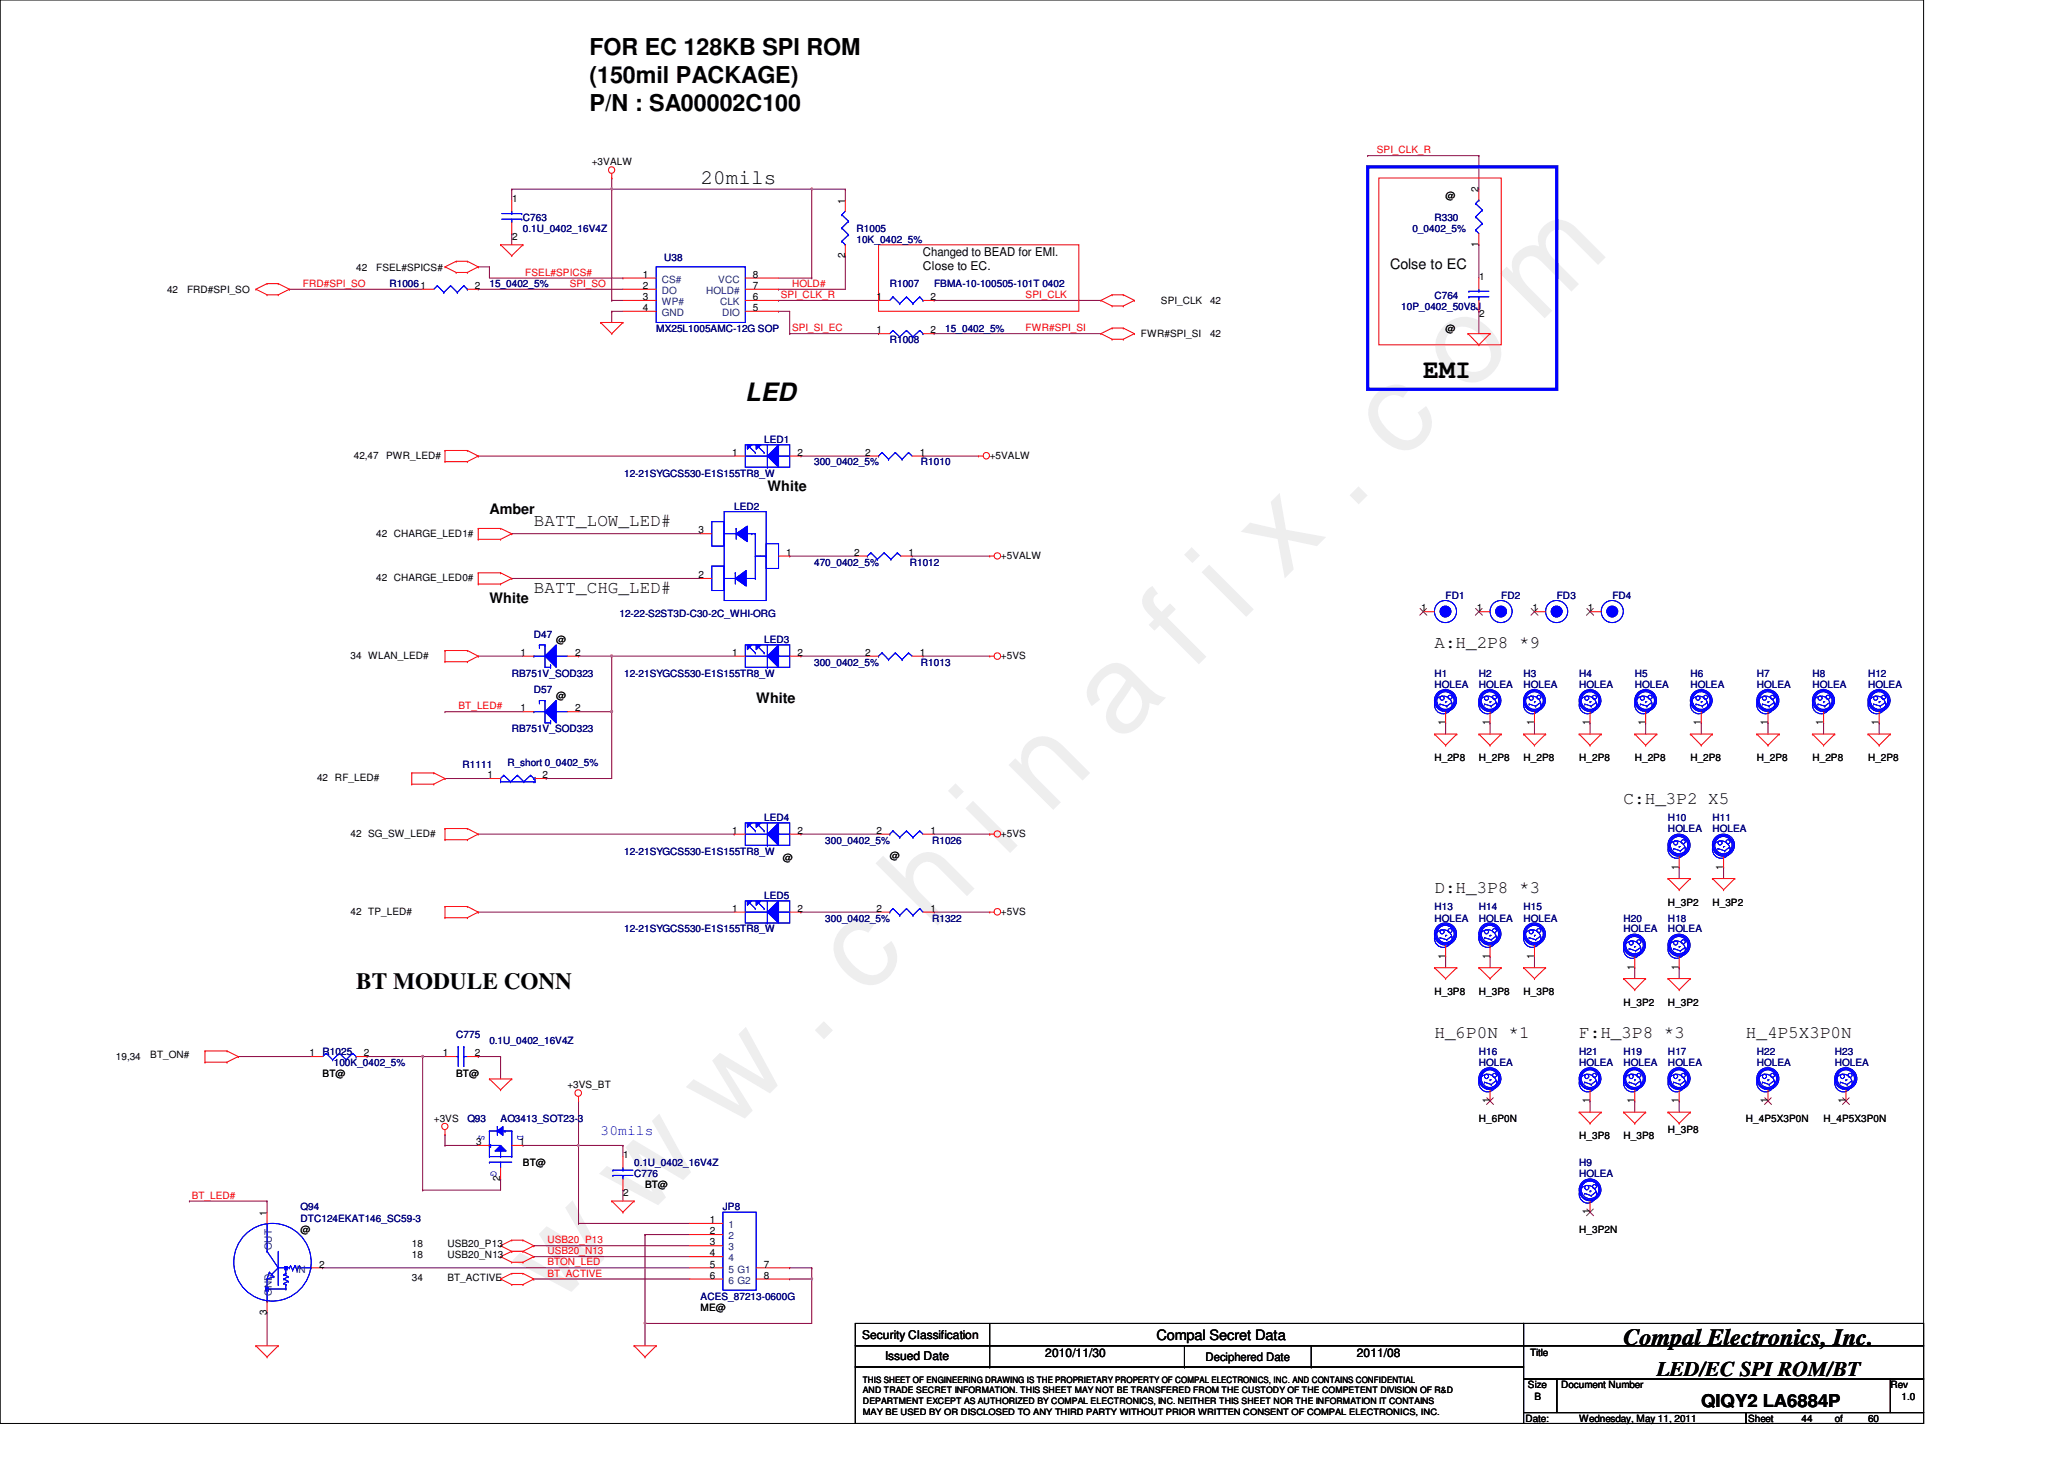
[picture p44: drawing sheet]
<svg xmlns="http://www.w3.org/2000/svg" width="297mm" height="210mm" viewBox="0 0 297 210" stroke-linecap="round" stroke-linejoin="round" font-family="sans-serif">
<defs><g id="words">
<text font-size="17.6" fill="#f0f" x="80.1" y="188" transform="rotate(-45 80.1 188)">w w w . c h i n a f i x . c o m</text>
<text font-size="3.8" x="204.8" y="54.4">EMI</text>
<text font-size="3.6" x="107.3" y="57.7">LED</text>
<g font-size="3.3">
<text x="84.8" y="7.9">FOR EC 128KB SPI ROM</text>
<text x="84.8" y="11.9">(150mil PACKAGE)</text>
<text x="84.8" y="16">P/N : SA00002C100</text>
<text x="51.3" y="142.3">BT MODULE CONN</text>
<text x="233.7" y="193.4">Compal Electronics, Inc.</text>
</g>
<g font-size="3">
<text x="100.8" y="26.4">20mils</text>
<text x="238.4" y="197.9">LED/EC SPI ROM/BT</text>
</g>
<g font-size="2.5">
<text x="76.8" y="75.7">BATT_LOW_LED#</text>
<text x="76.8" y="85.3">BATT_CHG_LED#</text>
<text x="206.4" y="93.3">A:H_2P8 *9</text>
<text x="233.7" y="115.7">C:H_3P2 X5</text>
<text x="206.4" y="128.5">D:H_3P8 *3</text>
<text x="206.4" y="149.3">H_6P0N *1</text>
<text x="227.3" y="149.3">F:H_3P8 *3</text>
<text x="251.3" y="149.3">H_4P5X3P0N</text>
<text x="244.8" y="202.4">QIQY2 LA6884P</text>
</g>
<g font-size="2.1">
<text x="200" y="38.7">Colse to EC</text>
<text x="110.4" y="70.7">White</text>
<text x="70.4" y="73.9">Amber</text>
<text x="70.4" y="86.7">White</text>
<text x="108.8" y="101.1">White</text>
<text x="166.4" y="192.8">Compal Secret Data</text>
</g>
<text font-size="2.1" fill="#00f" x="86.4" y="163.2">30mils</text>
<g font-size="1.7">
<text x="132.8" y="36.8">Changed to BEAD for EMI.</text>
<text x="132.8" y="38.9">Close to EC.</text>
<text x="124.1" y="192.6">Security Classification</text>
<text x="127.4" y="195.7">Issued Date</text>
<text x="150.4" y="195.2">2010/11/30</text>
<text x="173.5" y="195.8">Deciphered Date</text>
<text x="195.3" y="195.2">2011/08</text>
</g>
<g font-size="1.4">
<text x="85.2" y="23.7">+3VALW</text>
<text x="73.7" y="29">1</text>
<text x="121.6" y="29.3" transform="rotate(-90 121.6 29.3)">1</text>
<text x="208" y="28.6">@</text>
<text x="212.8" y="27.7" transform="rotate(-90 212.8 27.7)">2</text>
<text x="73.7" y="34.5">2</text>
<text x="212.8" y="35.5" transform="rotate(-90 212.8 35.5)">1</text>
<text x="51.3" y="38.9">42</text>
<text x="54.1" y="38.9">FSEL#SPICS#</text>
<text x="68.4" y="41.6">2</text>
<text x="92.5" y="41.6">2</text>
<text x="92.5" y="40">1</text>
<text x="108.4" y="40">8</text>
<text x="108.4" y="41.6">7</text>
<text x="121.6" y="37.1" transform="rotate(-90 121.6 37.1)">2</text>
<text x="212.9" y="40.2">1</text>
<text x="24" y="42.2">42</text>
<text x="26.9" y="42.2">FRD#SPI_SO</text>
<text x="92.5" y="44.7">4</text>
<text x="92.5" y="43.2">3</text>
<text x="108.4" y="43.2">6</text>
<text x="108.4" y="44.7">5</text>
<text x="126.1" y="43.2">1</text>
<text x="126.1" y="48">1</text>
<text x="133.9" y="43.2">2</text>
<text x="133.9" y="48">2</text>
<text x="167.1" y="43.8">SPI_CLK</text>
<text x="174.1" y="43.8">42</text>
<text x="208" y="47.7">@</text>
<text x="212.9" y="45.7">2</text>
<text x="164.2" y="48.6">FWR#SPI_SI</text>
<text x="174.1" y="48.6">42</text>
<text x="50.9" y="66">42,47</text>
<text x="55.6" y="66">PWR_LED#</text>
<text x="105.4" y="65.6">1</text>
<text x="114.8" y="65.6">2</text>
<text x="124.5" y="65.6">2</text>
<text x="132.4" y="65.6">1</text>
<text x="142.4" y="66">+5VALW</text>
<text x="54.1" y="77.2">42 CHARGE_LED1#</text>
<text x="100.5" y="76.7">3</text>
<text x="54.1" y="83.6">42 CHARGE_LED0#</text>
<text x="100.5" y="83.2">2</text>
<text x="113.1" y="80">1</text>
<text x="122.9" y="80">2</text>
<text x="130.8" y="80">1</text>
<text x="144" y="80.4">+5VALW</text>
<text x="204.5" y="88">1</text>
<text x="212.5" y="88">1</text>
<text x="220.5" y="88">1</text>
<text x="228.5" y="88">1</text>
<text x="50.5" y="94.8">34 WLAN_LED#</text>
<text x="74.9" y="94.4">1</text>
<text x="80" y="92.6">@</text>
<text x="82.8" y="94.4">2</text>
<text x="105.4" y="94.4">1</text>
<text x="114.8" y="94.4">2</text>
<text x="124.5" y="94.4">2</text>
<text x="132.4" y="94.4">1</text>
<text x="144" y="94.8">+5VS</text>
<text x="80" y="100.6">@</text>
<text x="74.9" y="102.4">1</text>
<text x="82.8" y="102.4">2</text>
<text x="208" y="104.3" transform="rotate(-90 208 104.3)">1</text>
<text x="214.4" y="104.3" transform="rotate(-90 214.4 104.3)">1</text>
<text x="220.8" y="104.3" transform="rotate(-90 220.8 104.3)">1</text>
<text x="228.8" y="104.3" transform="rotate(-90 228.8 104.3)">1</text>
<text x="236.8" y="104.3" transform="rotate(-90 236.8 104.3)">1</text>
<text x="244.8" y="104.3" transform="rotate(-90 244.8 104.3)">1</text>
<text x="254.4" y="104.3" transform="rotate(-90 254.4 104.3)">1</text>
<text x="262.4" y="104.3" transform="rotate(-90 262.4 104.3)">1</text>
<text x="270.4" y="104.3" transform="rotate(-90 270.4 104.3)">1</text>
<text x="45.6" y="112.4">42 RF_LED#</text>
<text x="70.1" y="112">1</text>
<text x="78.1" y="112">2</text>
<text x="206.4" y="109.5">H_2P8</text>
<text x="212.8" y="109.5">H_2P8</text>
<text x="219.3" y="109.5">H_2P8</text>
<text x="227.3" y="109.5">H_2P8</text>
<text x="235.3" y="109.5">H_2P8</text>
<text x="243.3" y="109.5">H_2P8</text>
<text x="252.8" y="109.5">H_2P8</text>
<text x="260.8" y="109.5">H_2P8</text>
<text x="268.8" y="109.5">H_2P8</text>
<text x="105.4" y="120">1</text>
<text x="114.8" y="120">2</text>
<text x="126.1" y="120">2</text>
<text x="133.9" y="120">1</text>
<text x="50.5" y="120.4">42 SG_SW_LED#</text>
<text x="112.7" y="123.9">@</text>
<text x="128" y="123.6">@</text>
<text x="144" y="120.4">+5VS</text>
<text x="241.6" y="125.1" transform="rotate(-90 241.6 125.1)">1</text>
<text x="248" y="125.1" transform="rotate(-90 248 125.1)">1</text>
<text x="50.5" y="131.6">42 TP_LED#</text>
<text x="105.4" y="131.2">1</text>
<text x="114.8" y="131.2">2</text>
<text x="126.1" y="131.2">2</text>
<text x="133.9" y="131.2">1</text>
<text x="144" y="131.6">+5VS</text>
<text x="240" y="130.3">H_3P2</text>
<text x="246.4" y="130.3">H_3P2</text>
<text x="208" y="137.9" transform="rotate(-90 208 137.9)">1</text>
<text x="214.4" y="137.9" transform="rotate(-90 214.4 137.9)">1</text>
<text x="220.8" y="137.9" transform="rotate(-90 220.8 137.9)">1</text>
<text x="206.4" y="143.1">H_3P8</text>
<text x="212.8" y="143.1">H_3P8</text>
<text x="219.3" y="143.1">H_3P8</text>
<text x="235.2" y="139.5" transform="rotate(-90 235.2 139.5)">1</text>
<text x="241.6" y="139.5" transform="rotate(-90 241.6 139.5)">1</text>
<text x="233.7" y="144.7">H_3P2</text>
<text x="240" y="144.7">H_3P2</text>
<text x="16.7" y="152.6">19,34</text>
<text x="21.6" y="152.3">BT_ON#</text>
<text x="44.5" y="152">1</text>
<text x="46.4" y="155">BT@</text>
<text x="52.4" y="152">2</text>
<text x="63.7" y="152">1</text>
<text x="65.6" y="155">BT@</text>
<text x="68.4" y="152">2</text>
<text x="62.4" y="161.4">+3VS</text>
<text x="81.7" y="156.6">+3VS_BT</text>
<text x="212.8" y="161.4">H_6P0N</text>
<text x="214.4" y="158.7" transform="rotate(-90 214.4 158.7)">1</text>
<text x="228.8" y="158.7" transform="rotate(-90 228.8 158.7)">1</text>
<text x="235.2" y="158.7" transform="rotate(-90 235.2 158.7)">1</text>
<text x="241.6" y="158.7" transform="rotate(-90 241.6 158.7)">1</text>
<text x="251.3" y="161.4">H_4P5X3P0N</text>
<text x="254.4" y="158.7" transform="rotate(-90 254.4 158.7)">1</text>
<text x="262.4" y="161.4">H_4P5X3P0N</text>
<text x="265.6" y="158.7" transform="rotate(-90 265.6 158.7)">1</text>
<text x="68.5" y="164.7">3</text>
<text x="74.8" y="164.7">1</text>
<text x="75.3" y="167.8">BT@</text>
<text x="89.7" y="166.6">1</text>
<text x="227.3" y="163.9">H_3P8</text>
<text x="233.7" y="163.9">H_3P8</text>
<text x="240" y="163">H_3P8</text>
<text x="72" y="169.9" transform="rotate(-90 72 169.9)">2</text>
<text x="89.7" y="172.1">2</text>
<text x="92.8" y="171">BT@</text>
<text x="38.4" y="174.9" transform="rotate(-90 38.4 174.9)">1</text>
<text x="43.3" y="177.4">@</text>
<text x="59.3" y="179.4">18</text>
<text x="64.4" y="179.4">USB20_P13</text>
<text x="102.1" y="176">1</text>
<text x="102.1" y="177.6">2</text>
<text x="102.1" y="179.2">3</text>
<text x="227.3" y="177.4">H_3P2N</text>
<text x="228.8" y="174.7" transform="rotate(-90 228.8 174.7)">1</text>
<text x="45.9" y="182.4">2</text>
<text x="59.3" y="181">18</text>
<text x="59.3" y="184.3">34</text>
<text x="64.4" y="181">USB20_N13</text>
<text x="64.4" y="184.3">BT_ACTIVE</text>
<text x="102.1" y="180.7">4</text>
<text x="102.1" y="182.4">5</text>
<text x="102.1" y="184">6</text>
<text x="109.9" y="182.4">7</text>
<text x="109.9" y="184">8</text>
<text x="38.4" y="189.1" transform="rotate(-90 38.4 189.1)">3</text>
<text x="100.8" y="188.6">ME@</text>
<text x="220.2" y="195.1">Title</text>
<text x="219.9" y="199.8">Size</text>
<text x="220.8" y="201.4">B</text>
<text x="224.7" y="199.8">Document Number</text>
<text x="272" y="199.8">Rev</text>
<text x="273.7" y="201.4">1.0</text>
<text x="219.6" y="204.6">Date:</text>
<text x="227.3" y="204.6">Wednesday, May 11, 2011</text>
<text x="251.6" y="204.6">Sheet</text>
<text x="259.3" y="204.6">44</text>
<text x="264" y="204.6">of</text>
<text x="268.8" y="204.6">60</text>
</g>
<g font-size="1.4" fill="#f00">
<text x="198.1" y="22.1">SPI_CLK_R</text>
<text x="43.6" y="41.3">FRD#SPI_SO</text>
<text x="75.6" y="39.7">FSEL#SPICS#</text>
<text x="82" y="41.3">SPI_SO</text>
<text x="114" y="41.3">HOLD#</text>
<text x="112.4" y="42.9">SPI_CLK_R</text>
<text x="114" y="47.7">SPI_SI_EC</text>
<text x="147.6" y="47.7">FWR#SPI_SI</text>
<text x="147.6" y="42.9">SPI_CLK</text>
<text x="66" y="102.1">BT_LED#</text>
<text x="27.6" y="172.5">BT_LED#</text>
<text x="78.8" y="178.9">USB20_P13</text>
<text x="78.8" y="180.5">USB20_N13</text>
<text x="78.8" y="183.7">BT_ACTIVE</text>
<text x="78.8" y="182.1">BTON_LED</text>
</g>
<g font-size="1.4" fill="#000080">
<text x="75.3" y="31.7">C763</text>
<text x="75.3" y="33.4">0.1U_0402_16V4Z</text>
<text x="123.3" y="33.4">R1005</text>
<text x="123.3" y="35">10K_0402_5%</text>
<text x="203.3" y="33.4">0_0402_5%</text>
<text x="206.4" y="31.7">R330</text>
<text x="56" y="41.4">R10061</text>
<text x="70.4" y="41.4">15_0402_5%</text>
<text x="95.6" y="37.5">U38</text>
<text x="128" y="41.4">R1007</text>
<text x="134.4" y="41.4">FBMA-10-100505-101T 0402</text>
<text x="94.4" y="47.7">MX25L1005AMC-12G SOP</text>
<text x="136" y="47.7">15_0402_5%</text>
<text x="201.7" y="44.6">10P_0402_50V8J</text>
<text x="206.4" y="43">C764</text>
<text x="128" y="49.4">R1008</text>
<text x="110" y="63.7">LED1</text>
<text x="89.8" y="68.6">12-21SYGCS530-E1S155TR8_W</text>
<text x="117.2" y="67">300_0402_5%</text>
<text x="132.5" y="67">R1010</text>
<text x="105.7" y="73.4">LED2</text>
<text x="117.2" y="81.4">470_0402_5%</text>
<text x="130.9" y="81.4">R1012</text>
<text x="89.1" y="88.7">12-22-S2ST3D-C30-2C_WHI-ORG</text>
<text x="208" y="86.1">FD1</text>
<text x="216" y="86.1">FD2</text>
<text x="224" y="86.1">FD3</text>
<text x="232" y="86.1">FD4</text>
<text x="76.8" y="91.8">D47</text>
<text x="110" y="92.6">LED3</text>
<text x="117.2" y="95.7">300_0402_5%</text>
<text x="132.5" y="95.7">R1013</text>
<text x="73.7" y="97.4">RB751V_SOD323</text>
<text x="76.8" y="99.8">D57</text>
<text x="89.8" y="97.4">12-21SYGCS530-E1S155TR8_W</text>
<text x="206.4" y="97.4">H1</text>
<text x="206.4" y="99">HOLEA</text>
<text x="212.8" y="97.4">H2</text>
<text x="212.8" y="99">HOLEA</text>
<text x="219.3" y="97.4">H3</text>
<text x="219.3" y="99">HOLEA</text>
<text x="227.3" y="97.4">H4</text>
<text x="227.3" y="99">HOLEA</text>
<text x="235.3" y="97.4">H5</text>
<text x="235.3" y="99">HOLEA</text>
<text x="243.3" y="97.4">H6</text>
<text x="243.3" y="99">HOLEA</text>
<text x="252.8" y="97.4">H7</text>
<text x="252.8" y="99">HOLEA</text>
<text x="260.8" y="97.4">H8</text>
<text x="260.8" y="99">HOLEA</text>
<text x="268.8" y="97.4">H12</text>
<text x="268.8" y="99">HOLEA</text>
<text x="73.7" y="105.4">RB751V_SOD323</text>
<text x="66.6" y="110.5">R1111</text>
<text x="73" y="110.1">R_short 0_0402_5%</text>
<text x="110" y="118.1">LED4</text>
<text x="240" y="118.1">H10</text>
<text x="240" y="119.8">HOLEA</text>
<text x="246.4" y="118.1">H11</text>
<text x="246.4" y="119.8">HOLEA</text>
<text x="89.8" y="123">12-21SYGCS530-E1S155TR8_W</text>
<text x="118.8" y="121.4">300_0402_5%</text>
<text x="134.1" y="121.4">R1026</text>
<text x="110" y="129.4">LED5</text>
<text x="206.4" y="131">H13</text>
<text x="212.8" y="131">H14</text>
<text x="219.3" y="131">H15</text>
<text x="89.8" y="134.1">12-21SYGCS530-E1S155TR8_W</text>
<text x="118.8" y="132.6">300_0402_5%</text>
<text x="134.1" y="132.6">R1322</text>
<text x="206.4" y="132.6">HOLEA</text>
<text x="212.8" y="132.6">HOLEA</text>
<text x="219.3" y="132.6">HOLEA</text>
<text x="233.7" y="132.6">H20</text>
<text x="233.7" y="134.1">HOLEA</text>
<text x="240" y="132.6">H18</text>
<text x="240" y="134.1">HOLEA</text>
<text x="65.6" y="149.4">C775</text>
<text x="46.4" y="151.8">R1025</text>
<text x="48" y="153.4">100K_0402_5%</text>
<text x="70.4" y="150.1">0.1U_0402_16V4Z</text>
<text x="212.8" y="151.8">H16</text>
<text x="212.8" y="153.4">HOLEA</text>
<text x="227.3" y="151.8">H21</text>
<text x="227.3" y="153.4">HOLEA</text>
<text x="233.7" y="151.8">H19</text>
<text x="233.7" y="153.4">HOLEA</text>
<text x="240" y="151.8">H17</text>
<text x="240" y="153.4">HOLEA</text>
<text x="252.8" y="151.8">H22</text>
<text x="252.8" y="153.4">HOLEA</text>
<text x="264" y="151.8">H23</text>
<text x="264" y="153.4">HOLEA</text>
<text x="67.3" y="161.4">Q93</text>
<text x="72" y="161.4">AO3413_SOT23-3</text>
<text x="91.3" y="167.8">0.1U_0402_16V4Z</text>
<text x="227.3" y="167.8">H9</text>
<text x="91.3" y="169.4">C776</text>
<text x="227.3" y="169.4">HOLEA</text>
<text x="43.3" y="174.1">Q94</text>
<text x="43.3" y="175.8">DTC124EKAT146_SC59-3</text>
<text x="104" y="174.1">JP8</text>
<text x="100.8" y="187">ACES_87213-0600G</text>
</g>
<g font-size="1.4" fill="#004080">
<text x="95.2" y="40.7">CS#</text>
<text x="103.4" y="40.7">VCC</text>
<text x="95.2" y="45.5">GND</text>
<text x="95.2" y="43.9">WP#</text>
<text x="95.2" y="42.3">DO</text>
<text x="101.6" y="42.3">HOLD#</text>
<text x="103.6" y="43.9">CLK</text>
<text x="103.9" y="45.5">DIO</text>
<text x="39.1" y="179.9" transform="rotate(-90 39.1 179.9)">OUT</text>
<text x="104.8" y="176.7">1</text>
<text x="104.8" y="178.3">2</text>
<text x="104.8" y="179.9">3</text>
<text x="42.6" y="183.1">IN</text>
<text x="104.8" y="181.5">4</text>
<text x="104.8" y="183.1">5 G1</text>
<text x="104.8" y="184.7">6 G2</text>
<text x="39.1" y="186.4" transform="rotate(-90 39.1 186.4)">GND</text>
</g>
<g font-size="1.4" fill="#00f">
<text x="68.9" y="163.4" transform="rotate(90 68.9 163.4)">S</text>
<text x="74.5" y="163.4" transform="rotate(90 74.5 163.4)">D</text>
<text x="70.6" y="168.5" transform="rotate(90 70.6 168.5)">G</text>
</g>
<g font-size="1.3">
<text x="124.2" y="199">THIS SHEET OF ENGINEERING DRAWING IS THE PROPRIETARY PROPERTY OF COMPAL ELECTRONICS, INC. AND CONTAINS CONFIDENTIAL</text>
<text x="124.2" y="200.5">AND TRADE SECRET INFORMATION. THIS SHEET MAY NOT BE TRANSFERED FROM THE CUSTODY OF THE COMPETENT DIVISION OF R&amp;D</text>
<text x="124.2" y="202">DEPARTMENT EXCEPT AS AUTHORIZED BY COMPAL ELECTRONICS, INC. NEITHER THIS SHEET NOR THE INFORMATION IT CONTAINS</text>
<text x="124.2" y="203.5">MAY BE USED BY OR DISCLOSED TO ANY THIRD PARTY WITHOUT PRIOR WRITTEN CONSENT OF COMPAL ELECTRONICS, INC.</text>
</g>
</g></defs>
<path d="M0 0h276.8v204.8h-276.8z" fill="none" stroke="#000" stroke-width=".14"/>
<g fill="none" stroke="#800040" stroke-width=".14">
<path d="M88 27.2h28.8M41.6 41.6h.1M41.6 41.6h19.2M68.8 65.6h36.9M64 112h.1M64 112h6.4M244.8 104h.1M244.8 104v1.6M254.4 104h.1M254.4 104v1.6M262.4 104h.1M262.4 104v1.6"/>
<path d="M241.7 124.8h.1M241.7 124.8v1.6M34.3 152h.1M34.3 152h10.5M52.8 152h.1M52.8 152h8M60.8 152h.1M60.8 152v19.2M27.3 172.8h.1M27.3 172.8h11.1M38.4 172.8h.1M38.4 172.8v1.6"/>
<path d="M60.8 171.2h.1M60.8 171.2h11.2M46.4 182.4h.1M46.4 182.4h52.9"/>
</g>
<path d="M60.7 151.9l.3 .1-.2 .1z" fill-rule="evenodd" fill="#f0f"/>
<path d="M60.7 151.9l.3 .1-.2 .1z" fill="none" stroke="#f0f" stroke-width=".14"/>
<g fill="none" stroke="#800040" stroke-width=".14">
<path d="M196.8 22.4h.1M196.8 22.4h16M212.8 22.4h.1M212.8 22.4v4.8M64 102.4h.1M64 102.4h11.3M270.4 104h.1M270.4 104v1.6M68.8 120h36.9M68.8 131.2h36.9M241.7 139.2h.1M241.7 139.2v1.6"/>
<path d="M248 124.8h.1M248 124.8v1.6M60.8 152h.1M60.8 152h3.2M241.7 158.4h.1M241.7 158.4v1.6M64 164.8h.1M64 163.2h.1M64 164.8h4.8M64 163.2v1.6M38.4 188.8h.1M38.4 188.8v4.8"/>
</g>
<g fill="none" stroke="#f00" stroke-width=".14">
<path d="M64 38.4h.1M64 38.4l1.7 .8M65.7 37.6h.1M65.7 39.2h.1M65.7 37.6l-1.7 .8M65.7 37.6h1.6M65.7 39.2h1.6M67.3 37.6h.1M67.3 39.2h.1M67.3 37.6l1.5 .8-1.5 .8M126.4 35.2h28.9v9.6h-28.9zM36.8 41.6h.1"/>
<path d="M36.8 41.6l1.6 .8M38.4 40.8h.1M38.4 42.4h.1M38.4 40.8l-1.6 .8M38.4 40.8h1.6M38.4 42.4h1.6M40 40.8h.1M40 42.4h.1M40 40.8l1.6 .8M41.6 41.6h.1M41.6 41.6l-1.6 .8M60.8 41.6h1.6"/>
<path d="M67.3 41.6h1.5M64 64.8h.1M64 66.4h.1M64 64.8v1.6M64 66.4h3.3M64 64.8h3.3M67.3 66.4h.1M67.3 64.8h.1M67.3 64.8l1.5 .8-1.5 .8M64 93.6h.1M64 95.2h.1M64 95.2h3.3"/>
<path d="M64 93.6h3.3M64 93.6v1.6M67.3 95.2h.1M67.3 93.6h.1M67.3 93.6l1.5 .8-1.5 .8M59.3 111.2h.1M59.3 112.8h.1M59.3 112.8h3.1M59.3 111.2h3.1M59.3 111.2v1.6M62.4 112.8h.1M62.4 111.2h.1"/>
<path d="M62.4 111.2l1.6 .8M64 112h.1M64 119.2h.1M64 119.2v1.6M64 112l-1.6 .8M64 119.2h3.3M67.3 119.2h.1M67.3 119.2l1.5 .8-1.5 .8M235.3 105.6h3.1M238.4 105.6h.1M238.4 105.6l-1.6 1.6M243.3 105.6h.1"/>
<path d="M243.3 105.6h3.1M243.3 105.6l1.5 1.6M244.8 107.2h.1M244.8 102.4v1.6M246.4 105.6h.1M246.4 105.6l-1.6 1.6M252.8 105.6h.1M252.8 105.6h3.2M252.8 105.6l1.6 1.6M254.4 107.2h.1M254.4 102.4v1.6M256 105.6h.1"/>
<path d="M256 105.6l-1.6 1.6M260.8 105.6h.1M260.8 105.6h3.2M260.8 105.6l1.6 1.6M262.4 107.2h.1M262.4 102.4v1.6M264 105.6h.1M264 105.6l-1.6 1.6M268.8 105.6h.1M268.8 105.6h3.3M268.8 105.6l1.6 1.6M270.4 107.2h.1"/>
<path d="M270.4 102.4v1.6M272.1 105.6h.1M272.1 105.6l-1.7 1.6M64 120.8h.1M64 130.4h.1M64 132h.1M64 130.4v1.6M64 120.8h3.3M64 132h3.3M64 130.4h3.3M67.3 120.8h.1M67.3 132h.1"/>
<path d="M67.3 130.4h.1M67.3 130.4l1.5 .8-1.5 .8M240 126.4h.1M240 126.4h3.3M240 126.4l1.7 1.6M241.7 128h.1M241.7 123.2v1.6M241.7 137.6v1.6M243.3 126.4h.1M243.3 126.4l-1.6 1.6M246.4 126.4h.1M246.4 126.4h3.3"/>
<path d="M246.4 126.4l1.6 1.6M248 128h.1M248 123.2v1.6M249.7 126.4h.1M249.7 126.4l-1.7 1.6M29.5 152.8h.1M29.5 151.2h.1M29.5 151.2h3.2M29.5 152.8h3.2M29.5 151.2v1.6M32.7 151.2h.1M32.7 152.8h.1"/>
<path d="M32.7 151.2l1.6 .8M34.3 152h.1M34.3 152l-1.6 .8M44.8 152h1.6M51.3 152h1.5M64 152h1.7M67.3 152h1.5M240 140.8h.1M240 140.8h3.3M240 140.8l1.7 1.6M241.7 142.4h.1M241.7 156.8v1.6"/>
<path d="M243.3 140.8h.1M243.3 140.8l-1.6 1.6M254.4 156.8v1.6M265.7 156.8v1.6M38.4 174.4v1.6M64 163.2h.1M64 162.5v.7M240 160h.1M240 160h3.3M240 160l1.7 1.6M241.7 161.6h.1M243.3 160h.1"/>
<path d="M243.3 160l-1.6 1.6M36.8 193.6h.1M36.8 193.6h3.2M36.8 193.6l1.6 1.6M38.4 195.2h.1M38.4 187.2v1.6M40 193.6h.1M40 193.6l-1.6 1.6M44.8 182.4h1.6M91.3 193.6l1.5 1.6M92.8 195.2h.1M94.4 193.6l-1.6 1.6"/>
<circle cx="88" cy="24.5" r=".46"/>
<circle cx="64" cy="162.1" r=".45"/>
</g>
<g fill="none" stroke="#000" stroke-width=".14">
<path d="M123.1 190.4h96.2v3.2h-96.2zM123.1 193.6h96.2v3.1h-96.2zM123.1 196.7h96.2v8.1h-96.2zM142.4 196.7h.1M142.4 193.6v3.1M170.5 196.7h.1M170.5 193.6v3.1M188.7 196.7h.1M188.7 193.6v3.1M219.3 190.4h57.5v3.2h-57.5zM219.3 193.6h57.5v4.8h-57.5zM219.3 198.4h4.7v4.8h-4.7z"/>
<path d="M224 198.4h48.1v4.8h-48.1zM272.1 198.4h4.7v4.8h-4.7zM219.3 203.2h32v1.6h-32zM251.3 203.2h25.5v1.6h-25.5z"/>
</g>
<path d="M196.8 24h27.2v32h-27.2z" fill="none" stroke="#00f" stroke-width=".47"/>
<g fill="none" stroke="#00f" stroke-width=".14">
<path d="M62.9 41.1h.1M62.9 41.1l-.5 .5M62.9 41.1l1 1M63.9 42.1h.1M64.8 41.1h.1M64.8 41.1l-.9 1M64.8 41.1l1 1M65.8 42.1h.1M66.8 41.1h.1M66.8 41.1l-1 1M66.8 41.1l.5 .5M67.3 41.6h.1"/>
<path d="M237.6 101.1l-.6 .5M244.1 101.3h.1M244.1 101.3l.9 .3M244.8 101h.1M244.8 101h.2M245 101.6h.1M245.6 101.1l-.6 .5M253.6 101.3h.1M253.6 101.3l1 .3M254.4 101h.1M254.4 101h.2M254.6 101.6h.1"/>
<path d="M255.2 101.1l-.6 .5M261.6 101.3h.1M261.6 101.3l1 .3M262.4 101h.1M262.4 101h.2M262.6 101.6h.1M263.2 101.1l-.6 .5M269.6 101.3h.1M269.6 101.3l1 .3M270.4 101h.1M270.4 101h.2M270.6 101.6h.1"/>
<path d="M271.2 101.1l-.6 .5M240.9 136.5h.1M240.9 122.1h.1M240.9 136.5l.9 .3M240.9 122.1l.9 .3M241.7 136.2h.1M241.7 121.8h.1M241.8 136.8h.1M241.8 122.4h.1M242.5 136.3l-.7 .5M242.5 121.9l-.7 .5M247.2 122.1h.1"/>
<path d="M247.2 122.1l1 .3M248 121.8h.1M248 121.8h.2M248.2 122.4h.1M248.9 121.9l-.7 .5M46.9 151.5h.1M46.9 151.5l-.5 .5M46.9 151.5l1 1M47.9 152.5h.1M48.8 151.5h.1M48.8 151.5l-.9 1M48.8 151.5l1 1"/>
<path d="M49.8 152.5h.1M50.8 151.5h.1M50.8 151.5l-1 1M50.8 151.5l.5 .5M51.3 152h.1M65.7 152h.2M65.9 152h.1M65.9 150.6h.1M65.9 150.6v2.8M66.8 150.6h.1M66.8 152h.1M66.8 152h.5"/>
<path d="M66.8 150.6v2.8M240.9 155.7h.1M240.9 155.7l.9 .3M241.7 155.4h.1M241.8 156h.1M242.5 155.5l-.7 .5M253.6 155.7h.1M253.6 155.7l1 .3M254.4 155.4h.1M254.4 155.4h.2M254.6 156h.1M255.2 155.5l-.6 .5"/>
<path d="M264.9 155.7h.1M264.9 155.7l.9 .3M265.7 155.4h.1M265.8 156h.1M266.5 155.5l-.7 .5M38.4 176v4M38.3 185.3h.1M38.3 185.6h.1M38.3 185.3h.3M38.3 185.3v.3M38.3 185.6h.3M38.4 180h.1"/>
<path d="M38.4 187.2h.1M38.4 185.4h.1M38.4 184h.1M38.4 184v3.2M38.4 180l1.6 2.4M38.4 185.4h2.7M38.6 185.3h.1M38.6 185.6h.1M38.6 185.3v.3M38.8 183h.1M38.8 183l-.4 1M38.8 183l.6 .7"/>
<path d="M39.1 183.4h.1M39.4 183.7h.1M39.4 183.7l-1 .3M40 182.4h.1M40 184.8h.1M40 180v4.8M40 182.4h1.6M40 182.4l-.9 1M40.8 183.4h.1M40.8 184h.1M40.8 184.6h.1M40.8 183.4l.7 .3"/>
<path d="M40.8 184l.7 .3M40.8 184.6l.3 .2M41 182.6h.1M41 182.2h.1M41 182.6h.3M41 182.2v.4M41 182.2h.3M41.1 183.2h.1M41.1 184.8h.1M41.1 185.4h.1M41.1 182.4v.8M41.1 184.8v.6"/>
<path d="M41.1 183.2l-.3 .2M41.3 182.2h.1M41.3 182.6h.1M41.3 182.2v.4M41.5 183.7h.1M41.5 184.3h.1M41.5 183.7l-.7 .3M41.5 184.3l-.7 .3M41.6 182.4h.1M41.8 182.1h.1M41.8 182.1l-.2 .3M41.8 182.1l.3 .6"/>
<path d="M42.1 182.7h.1M42.5 182.1h.1M42.5 182.1l-.4 .6M42.5 182.1l.2 .6M42.7 182.7h.1M43.1 182.1h.1M43.1 182.1l-.4 .6M43.1 182.1l.2 .3M43.3 182.4h.1M43.3 182.4h1.5M44.8 182.4h.1"/>
<circle cx="236.5" cy="101.4" r="1.26"/>
<circle cx="236.8" cy="100.8" r="1.43"/>
<circle cx="236.8" cy="100.8" r="1.57"/>
<circle cx="236.8" cy="100.8" r="1.27"/>
<circle cx="237.5" cy="100.3" r=".3"/>
<circle cx="244.4" cy="100.4" r=".3"/>
<circle cx="244.5" cy="101.4" r="1.26"/>
<circle cx="244.8" cy="100.8" r="1.43"/>
<circle cx="244.8" cy="100.8" r="1.57"/>
<circle cx="244.8" cy="100.8" r="1.27"/>
<circle cx="245.5" cy="100.3" r=".3"/>
<circle cx="253.9" cy="100.4" r=".3"/>
<circle cx="254.1" cy="101.4" r="1.27"/>
<circle cx="254.4" cy="100.8" r="1.26"/>
<circle cx="254.4" cy="100.8" r="1.43"/>
<circle cx="254.4" cy="100.8" r="1.58"/>
<circle cx="255.1" cy="100.3" r=".3"/>
<circle cx="261.9" cy="100.4" r=".3"/>
<circle cx="262.1" cy="101.4" r="1.27"/>
<circle cx="262.4" cy="100.8" r="1.26"/>
<circle cx="262.4" cy="100.8" r="1.43"/>
<circle cx="262.4" cy="100.8" r="1.58"/>
<circle cx="263.1" cy="100.3" r=".3"/>
<circle cx="269.9" cy="100.4" r=".3"/>
<circle cx="270.1" cy="101.4" r="1.27"/>
<circle cx="270.4" cy="100.8" r="1.26"/>
<circle cx="270.4" cy="100.8" r="1.43"/>
<circle cx="270.4" cy="100.8" r="1.58"/>
<circle cx="271.1" cy="100.3" r=".3"/>
<circle cx="241.2" cy="135.7" r=".3"/>
<circle cx="241.2" cy="121.3" r=".3"/>
<circle cx="241.3" cy="136.6" r="1.25"/>
<circle cx="241.3" cy="122.2" r="1.25"/>
<circle cx="241.6" cy="136" r="1.6"/>
<circle cx="241.6" cy="121.6" r="1.6"/>
<circle cx="241.6" cy="136" r="1.43"/>
<circle cx="241.6" cy="121.6" r="1.43"/>
<circle cx="241.6" cy="121.6" r="1.25"/>
<circle cx="241.6" cy="136" r="1.25"/>
<circle cx="242.3" cy="135.5" r=".3"/>
<circle cx="242.3" cy="121.1" r=".3"/>
<circle cx="247.5" cy="121.3" r=".3"/>
<circle cx="247.7" cy="122.2" r="1.26"/>
<circle cx="248" cy="121.6" r="1.6"/>
<circle cx="248" cy="121.6" r="1.43"/>
<circle cx="248" cy="121.6" r="1.25"/>
<circle cx="248.7" cy="121.1" r=".3"/>
<circle cx="241.1" cy="154.9" r=".31"/>
<circle cx="241.3" cy="155.8" r="1.26"/>
<circle cx="241.6" cy="155.2" r="1.26"/>
<circle cx="241.6" cy="155.2" r="1.43"/>
<circle cx="241.6" cy="155.2" r="1.58"/>
<circle cx="242.3" cy="154.7" r=".3"/>
<circle cx="253.9" cy="154.9" r=".31"/>
<circle cx="254.1" cy="155.8" r="1.27"/>
<circle cx="254.4" cy="155.2" r="1.26"/>
<circle cx="254.4" cy="155.2" r="1.43"/>
<circle cx="254.4" cy="155.2" r="1.58"/>
<circle cx="255.1" cy="154.7" r=".3"/>
<circle cx="265.1" cy="154.9" r=".31"/>
<circle cx="265.3" cy="155.8" r="1.26"/>
<circle cx="265.6" cy="155.2" r="1.26"/>
<circle cx="265.6" cy="155.2" r="1.43"/>
<circle cx="265.6" cy="155.2" r="1.58"/>
<circle cx="266.3" cy="154.7" r=".3"/>
<circle cx="39.2" cy="181.6" r="5.6"/>
</g>
<path d="M254 157.9l.9 1M254.9 157.9l-1 1M265.2 157.9l1 1M266.1 157.9l-.9 1" fill="none" stroke="#804000" stroke-width=".14"/>
<path d="M60.7 151.9l.3 .1-.2 .1z" fill-rule="evenodd" fill="#f0f"/>
<path d="M60.7 151.9l.3 .1-.2 .1z" fill="none" stroke="#f0f" stroke-width=".14"/>
<use href="#words"/>
</svg>
